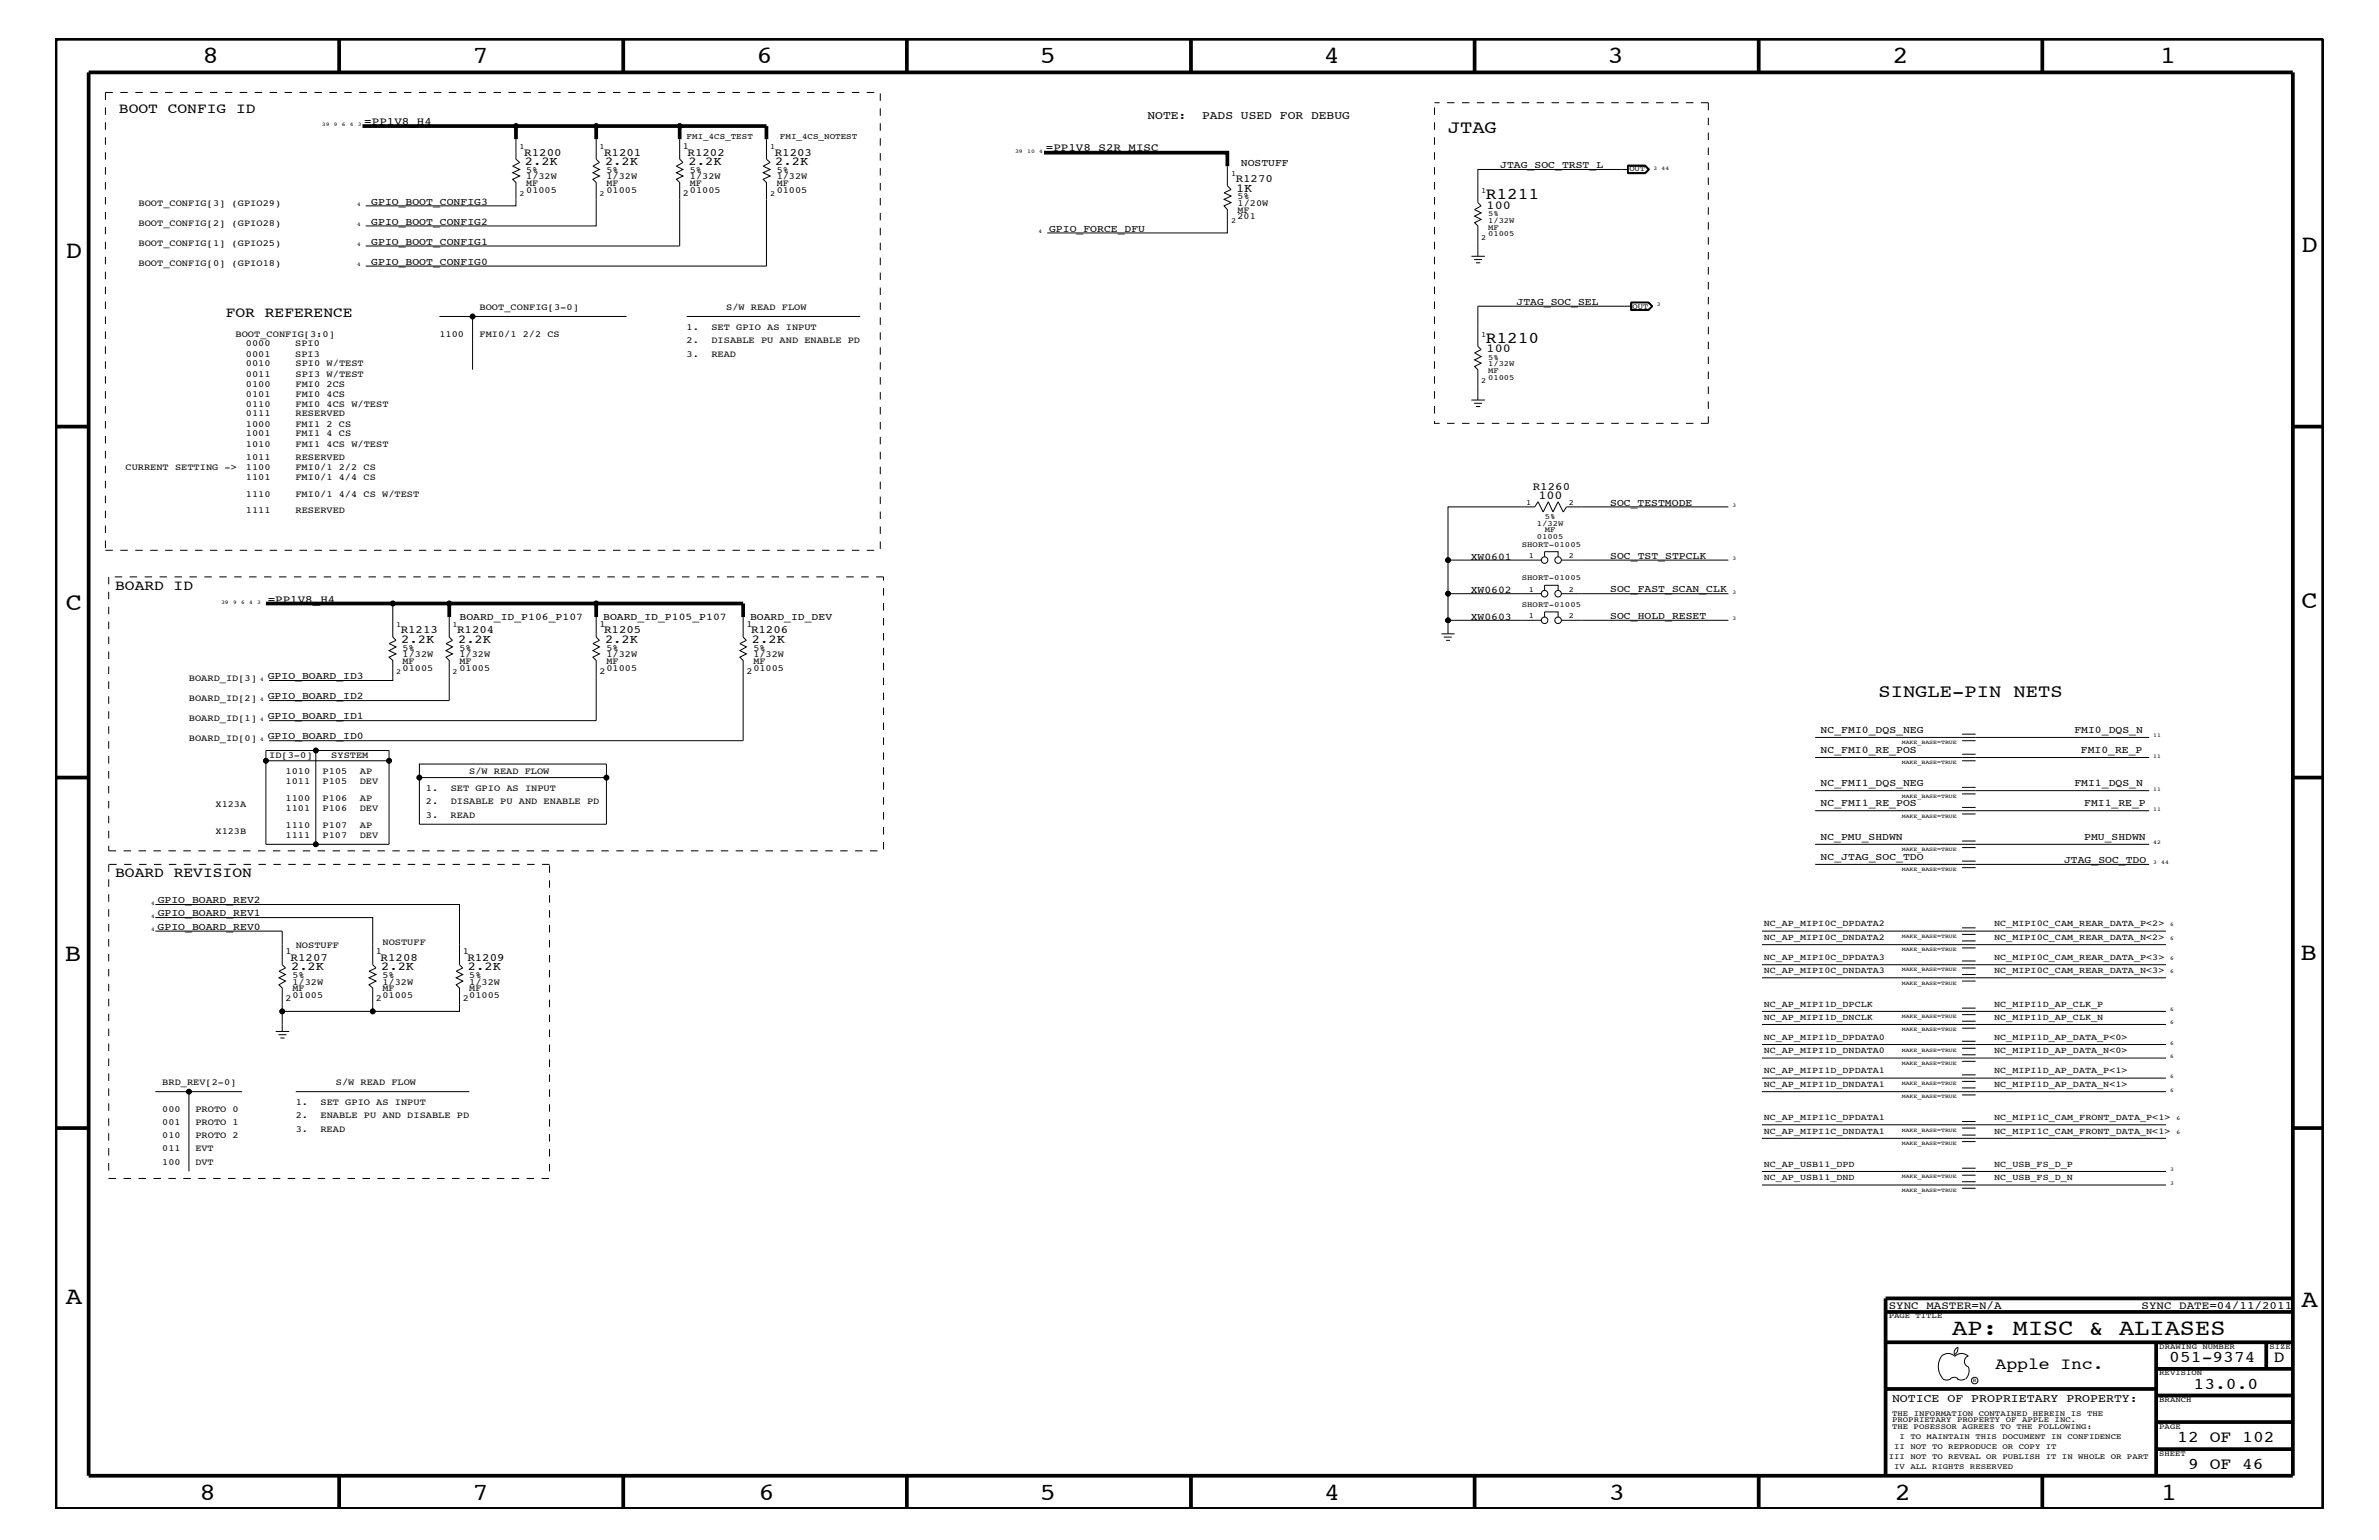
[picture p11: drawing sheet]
<svg xmlns="http://www.w3.org/2000/svg" width="432mm" height="279mm" viewBox="0 0 432 279" stroke-linecap="round" stroke-linejoin="round" font-family="sans-serif">
<defs><g id="words">
<g font-size="4.5">
<text x="36.7" y="11.5">8</text>
<text x="85.8" y="11.5">7</text>
<text x="137.3" y="11.5">6</text>
<text x="188.7" y="11.5">5</text>
<text x="240.3" y="11.5">4</text>
<text x="291.8" y="11.5">3</text>
<text x="343.5" y="11.5">2</text>
<text x="392" y="11.5">1</text>
<text x="11.9" y="46.8">D</text>
<text x="417.7" y="45.7">D</text>
<text x="11.9" y="110.6">C</text>
<text x="417.7" y="110.3">C</text>
<text x="11.8" y="174.3">B</text>
<text x="417.6" y="174.2">B</text>
<text x="11.9" y="236.7">A</text>
<text x="417.7" y="237.1">A</text>
<text x="36.2" y="272.1">8</text>
<text x="85.8" y="272.1">7</text>
<text x="137.7" y="272.1">6</text>
<text x="188.7" y="272.1">5</text>
<text x="240.4" y="272.1">4</text>
<text x="292" y="272.1">3</text>
<text x="343.9" y="272.1">2</text>
<text x="392.2" y="272.1">1</text>
</g>
<text font-size="4.1" x="354.3" y="242.3">AP: MISC &amp; ALIASES</text>
<g font-size="3.3">
<text x="262.8" y="24.1">JTAG</text>
<text x="341" y="126.5">SINGLE-PIN NETS</text>
</g>
<g font-size="3">
<text x="269.7" y="36.1">R1211</text>
<text x="269.7" y="62.2">R1210</text>
<text x="362.2" y="248.4">Apple Inc.</text>
<text x="393.7" y="247.1">051-9374</text>
<text x="398.1" y="252">13.0.0</text>
<text x="412.7" y="247.1">D</text>
<text x="395.2" y="261.6">12 OF 102</text>
<text x="397.2" y="266.6">9 OF 46</text>
</g>
<g font-size="2.6">
<text x="21.6" y="20.4">BOOT CONFIG ID</text>
<text x="41" y="57.4">FOR REFERENCE</text>
<text x="20.9" y="107.1">BOARD ID</text>
<text x="20.9" y="159.2">BOARD REVISION</text>
</g>
<g font-size="2.2">
<text x="95.2" y="30">2.2K</text>
<text x="109.8" y="30">2.2K</text>
<text x="125" y="30">2.2K</text>
<text x="140.7" y="30">2.2K</text>
<text x="224.4" y="34.8">1K</text>
<text x="269.8" y="37.9">100</text>
<text x="269.8" y="64">100</text>
<text x="279.2" y="90.6">100</text>
<text x="72.8" y="116.7">2.2K</text>
<text x="83.1" y="116.7">2.2K</text>
<text x="109.8" y="116.7">2.2K</text>
<text x="136.5" y="116.7">2.2K</text>
<text x="52.8" y="176.1">2.2K</text>
<text x="69.2" y="176.1">2.2K</text>
<text x="84.9" y="176.1">2.2K</text>
</g>
<g font-size="2.1">
<text x="208.3" y="21.6">NOTE:</text>
<text x="218.2" y="21.6">PADS USED FOR DEBUG</text>
<text x="343.4" y="254.4">NOTICE OF PROPRIETARY PROPERTY:</text>
</g>
<g font-size="2">
<text x="66.1" y="22.6">=PP1V8_H4</text>
<text x="95.2" y="28.2">R1200</text>
<text x="109.6" y="28.2">R1201</text>
<text x="124.8" y="28.2">R1202</text>
<text x="140.6" y="28.2">R1203</text>
<text x="189.8" y="27.5">=PP1V8_S2R_MISC</text>
<text x="224.3" y="33">R1270</text>
<text x="278.2" y="88.9">R1260</text>
<text x="48.6" y="109.3">=PP1V8_H4</text>
<text x="72.7" y="114.8">R1213</text>
<text x="83" y="114.8">R1204</text>
<text x="109.6" y="114.8">R1205</text>
<text x="136.3" y="114.8">R1206</text>
<text x="52.7" y="174.3">R1207</text>
<text x="69.1" y="174.3">R1208</text>
<text x="84.8" y="174.3">R1209</text>
<text x="342.8" y="237.4">SYNC_MASTER=N/A</text>
<text x="388.7" y="237.4">SYNC_DATE=04/11/2011</text>
</g>
<g font-size="1.9">
<text x="225.2" y="30.2">NOSTUFF</text>
<text x="272.3" y="30.5">JTAG_SOC_TRST_L</text>
<text x="67.4" y="37.2">GPIO_BOOT_CONFIG3</text>
<text x="67.4" y="40.8">GPIO_BOOT_CONFIG2</text>
<text x="67.4" y="44.4">GPIO_BOOT_CONFIG1</text>
<text x="190.4" y="42">GPIO_FORCE_DFU</text>
<text x="67.4" y="48">GPIO_BOOT_CONFIG0</text>
<text x="275.3" y="55.3">JTAG_SOC_SEL</text>
<text x="292.3" y="91.7">SOC_TESTMODE</text>
<text x="267" y="101.5">XW0601</text>
<text x="292.3" y="101.4">SOC_TST_STPCLK</text>
<text x="267" y="107.6">XW0602</text>
<text x="292.3" y="107.5">SOC_FAST_SCAN_CLK</text>
<text x="83.4" y="112.6">BOARD_ID_P106_P107</text>
<text x="109.5" y="112.6">BOARD_ID_P105_P107</text>
<text x="136.1" y="112.6">BOARD_ID_DEV</text>
<text x="267" y="112.5">XW0603</text>
<text x="292.3" y="112.3">SOC_HOLD_RESET</text>
<text x="48.6" y="123.2">GPIO_BOARD_ID3</text>
<text x="48.6" y="126.9">GPIO_BOARD_ID2</text>
<text x="48.6" y="130.5">GPIO_BOARD_ID1</text>
<text x="48.6" y="134.1">GPIO_BOARD_ID0</text>
<text x="330.5" y="133">NC_FMI0_DQS_NEG</text>
<text x="330.5" y="136.6">NC_FMI0_RE_POS</text>
<text x="376.5" y="133">FMI0_DQS_N</text>
<text x="377.7" y="136.6">FMI0_RE_P</text>
<text x="330.5" y="142.6">NC_FMI1_DQS_NEG</text>
<text x="376.5" y="142.6">FMI1_DQS_N</text>
<text x="330.5" y="146.2">NC_FMI1_RE_POS</text>
<text x="378.3" y="146.2">FMI1_RE_P</text>
<text x="330.5" y="152.3">NC_PMU_SHDWN</text>
<text x="330.5" y="156">NC_JTAG_SOC_TDO</text>
<text x="378.3" y="152.3">PMU_SHDWN</text>
<text x="374.7" y="156.6">JTAG_SOC_TDO</text>
<text x="28.6" y="163.9">GPIO_BOARD_REV2</text>
<text x="28.6" y="166.2">GPIO_BOARD_REV1</text>
<text x="28.6" y="168.7">GPIO_BOARD_REV0</text>
</g>
<g font-size="1.7">
<text x="124" y="27.1">1</text>
<text x="95.5" y="31.4">5%</text>
<text x="95.5" y="32.5">1/32W</text>
<text x="95.5" y="35">01005</text>
<text x="95.5" y="33.7">MF</text>
<text x="110.1" y="33.7">MF</text>
<text x="110.1" y="31.4">5%</text>
<text x="110.1" y="32.5">1/32W</text>
<text x="110.1" y="35">01005</text>
<text x="124" y="35.6">2</text>
<text x="125.2" y="31.4">5%</text>
<text x="125.2" y="33.7">MF</text>
<text x="125.2" y="32.5">1/32W</text>
<text x="125.2" y="35">01005</text>
<text x="141" y="31.4">5%</text>
<text x="141" y="33.7">MF</text>
<text x="141" y="35">01005</text>
<text x="141" y="32.5">1/32W</text>
<text x="25.1" y="41">BOOT_CONFIG[2] (GPIO28)</text>
<text x="25.1" y="37.4">BOOT_CONFIG[3] (GPIO29)</text>
<text x="224.6" y="36.2">5%</text>
<text x="224.6" y="38.6">MF</text>
<text x="224.6" y="39.8">201</text>
<text x="224.6" y="37.4">1/20W</text>
<text x="25.1" y="44.6">BOOT_CONFIG[1] (GPIO25)</text>
<text x="25.1" y="48.3">BOOT_CONFIG[0] (GPIO18)</text>
<text x="87" y="56.2">BOOT_CONFIG[3-0]</text>
<text x="124.6" y="59.8">1.</text>
<text x="129.1" y="59.8">SET GPIO AS INPUT</text>
<text x="131.8" y="56.2">S/W READ FLOW</text>
<text x="42.8" y="61.1">BOOT_CONFIG[3:0]</text>
<text x="44.6" y="64.7">0001</text>
<text x="44.6" y="62.9">0000</text>
<text x="53.6" y="64.7">SPI3</text>
<text x="53.6" y="62.9">SPI0</text>
<text x="79.8" y="61.1">1100</text>
<text x="87" y="61.1">FMI0/1 2/2 CS</text>
<text x="124.6" y="62.3">2.</text>
<text x="124.6" y="64.7">3.</text>
<text x="129.1" y="64.7">READ</text>
<text x="129.1" y="62.3">DISABLE PU AND ENABLE PD</text>
<text x="44.6" y="66.5">0010</text>
<text x="44.6" y="68.4">0011</text>
<text x="44.6" y="72">0101</text>
<text x="44.6" y="70.1">0100</text>
<text x="53.6" y="72">FMI0 4CS</text>
<text x="53.6" y="70.1">FMI0 2CS</text>
<text x="53.6" y="66.5">SPI0 W/TEST</text>
<text x="53.6" y="68.4">SPI3 W/TEST</text>
<text x="44.6" y="73.8">0110</text>
<text x="44.6" y="77.4">1000</text>
<text x="44.6" y="75.6">0111</text>
<text x="53.6" y="77.4">FMI1 2 CS</text>
<text x="53.6" y="73.8">FMI0 4CS W/TEST</text>
<text x="53.6" y="75.6">RESERVED</text>
<text x="44.6" y="81.1">1010</text>
<text x="44.6" y="79.2">1001</text>
<text x="44.6" y="83.5">1011</text>
<text x="53.6" y="79.2">FMI1 4 CS</text>
<text x="53.6" y="81.1">FMI1 4CS W/TEST</text>
<text x="53.6" y="83.5">RESERVED</text>
<text x="22.8" y="85.3">CURRENT SETTING -&gt;</text>
<text x="44.6" y="87.1">1101</text>
<text x="44.6" y="85.3">1100</text>
<text x="53.6" y="87.1">FMI0/1 4/4 CS</text>
<text x="53.6" y="85.3">FMI0/1 2/2 CS</text>
<text x="44.6" y="93.2">1111</text>
<text x="44.6" y="90.1">1110</text>
<text x="53.6" y="90.1">FMI0/1 4/4 CS W/TEST</text>
<text x="53.6" y="93.2">RESERVED</text>
<text x="108.8" y="113.7">1</text>
<text x="135.5" y="113.7">1</text>
<text x="73.1" y="119.2">1/32W</text>
<text x="73.1" y="118.1">5%</text>
<text x="83.4" y="118.1">5%</text>
<text x="83.4" y="119.2">1/32W</text>
<text x="110.1" y="118.1">5%</text>
<text x="110.1" y="119.2">1/32W</text>
<text x="136.7" y="119.2">1/32W</text>
<text x="136.7" y="118.1">5%</text>
<text x="34.3" y="123.5">BOARD_ID[3]</text>
<text x="73.1" y="121.7">01005</text>
<text x="73.1" y="120.4">MF</text>
<text x="83.4" y="121.7">01005</text>
<text x="83.4" y="120.4">MF</text>
<text x="108.8" y="122.3">2</text>
<text x="110.1" y="120.4">MF</text>
<text x="110.1" y="121.7">01005</text>
<text x="135.5" y="122.3">2</text>
<text x="136.7" y="121.7">01005</text>
<text x="136.7" y="120.4">MF</text>
<text x="34.3" y="130.8">BOARD_ID[1]</text>
<text x="34.3" y="127.1">BOARD_ID[2]</text>
<text x="34.3" y="134.4">BOARD_ID[0]</text>
<text x="48.9" y="137.4">ID[3-0]</text>
<text x="60.1" y="137.4">SYSTEM</text>
<text x="51.8" y="140.4">1010</text>
<text x="51.8" y="142.3">1011</text>
<text x="58.6" y="142.3">P105</text>
<text x="58.6" y="140.4">P105</text>
<text x="65.3" y="142.3">DEV</text>
<text x="65.3" y="140.4">AP</text>
<text x="77.3" y="143.5">1.</text>
<text x="81.8" y="143.5">SET GPIO AS INPUT</text>
<text x="85.2" y="140.4">S/W READ FLOW</text>
<text x="39.1" y="146.5">X123A</text>
<text x="51.8" y="145.3">1100</text>
<text x="51.8" y="147.1">1101</text>
<text x="58.6" y="147.1">P106</text>
<text x="58.6" y="145.3">P106</text>
<text x="65.3" y="147.1">DEV</text>
<text x="65.3" y="145.3">AP</text>
<text x="77.3" y="145.9">2.</text>
<text x="77.3" y="148.4">3.</text>
<text x="81.8" y="148.4">READ</text>
<text x="81.8" y="145.9">DISABLE PU AND ENABLE PD</text>
<text x="39.1" y="151.3">X123B</text>
<text x="51.8" y="150.1">1110</text>
<text x="51.8" y="152">1111</text>
<text x="58.6" y="152">P107</text>
<text x="58.6" y="150.1">P107</text>
<text x="65.3" y="152">DEV</text>
<text x="65.3" y="150.1">AP</text>
<text x="51.8" y="173.2">1</text>
<text x="53.7" y="172">NOSTUFF</text>
<text x="68.2" y="173.2">1</text>
<text x="69.4" y="171.4">NOSTUFF</text>
<text x="84" y="173.2">1</text>
<text x="53.1" y="177.4">5%</text>
<text x="53.1" y="179.9">MF</text>
<text x="53.1" y="178.7">1/32W</text>
<text x="69.4" y="179.9">MF</text>
<text x="69.4" y="177.4">5%</text>
<text x="69.4" y="178.7">1/32W</text>
<text x="85.2" y="178.7">1/32W</text>
<text x="85.2" y="177.4">5%</text>
<text x="85.2" y="179.9">MF</text>
<text x="51.8" y="181.6">2</text>
<text x="53.1" y="181">01005</text>
<text x="68.2" y="181.6">2</text>
<text x="69.4" y="181">01005</text>
<text x="84" y="181.6">2</text>
<text x="85.2" y="181">01005</text>
<text x="29.5" y="196.8">BRD_REV[2-0]</text>
<text x="61" y="196.8">S/W READ FLOW</text>
<text x="29.5" y="201.7">000</text>
<text x="35.5" y="201.7">PROTO 0</text>
<text x="53.7" y="200.4">1.</text>
<text x="53.7" y="202.9">2.</text>
<text x="58.2" y="200.4">SET GPIO AS INPUT</text>
<text x="58.2" y="202.9">ENABLE PU AND DISABLE PD</text>
<text x="29.5" y="206.5">010</text>
<text x="29.5" y="208.9">011</text>
<text x="29.5" y="204.1">001</text>
<text x="35.5" y="208.9">EVT</text>
<text x="35.5" y="206.5">PROTO 2</text>
<text x="35.5" y="204.1">PROTO 1</text>
<text x="53.7" y="205.3">3.</text>
<text x="58.2" y="205.3">READ</text>
<text x="29.5" y="211.4">100</text>
<text x="35.5" y="211.4">DVT</text>
</g>
<g font-size="1.6">
<text x="320.1" y="170.5">NC_AP_MIPI0C_DNDATA2</text>
<text x="320.1" y="168.1">NC_AP_MIPI0C_DPDATA2</text>
<text x="361.9" y="170.5">NC_MIPI0C_CAM_REAR_DATA_N&lt;2&gt;</text>
<text x="361.9" y="168.1">NC_MIPI0C_CAM_REAR_DATA_P&lt;2&gt;</text>
<text x="320.1" y="176.6">NC_AP_MIPI0C_DNDATA3</text>
<text x="320.1" y="174.2">NC_AP_MIPI0C_DPDATA3</text>
<text x="361.9" y="176.6">NC_MIPI0C_CAM_REAR_DATA_N&lt;3&gt;</text>
<text x="361.9" y="174.2">NC_MIPI0C_CAM_REAR_DATA_P&lt;3&gt;</text>
<text x="320.1" y="182.7">NC_AP_MIPI1D_DPCLK</text>
<text x="320.1" y="185">NC_AP_MIPI1D_DNCLK</text>
<text x="361.9" y="182.7">NC_MIPI1D_AP_CLK_P</text>
<text x="361.9" y="185">NC_MIPI1D_AP_CLK_N</text>
<text x="320.1" y="188.7">NC_AP_MIPI1D_DPDATA0</text>
<text x="320.1" y="191.1">NC_AP_MIPI1D_DNDATA0</text>
<text x="361.9" y="188.7">NC_MIPI1D_AP_DATA_P&lt;0&gt;</text>
<text x="361.9" y="191.1">NC_MIPI1D_AP_DATA_N&lt;0&gt;</text>
<text x="320.1" y="197.2">NC_AP_MIPI1D_DNDATA1</text>
<text x="320.1" y="194.8">NC_AP_MIPI1D_DPDATA1</text>
<text x="361.9" y="197.2">NC_MIPI1D_AP_DATA_N&lt;1&gt;</text>
<text x="361.9" y="194.8">NC_MIPI1D_AP_DATA_P&lt;1&gt;</text>
<text x="320.1" y="203.2">NC_AP_MIPI1C_DPDATA1</text>
<text x="362" y="203.2">NC_MIPI1C_CAM_FRONT_DATA_P&lt;1&gt;</text>
<text x="320.1" y="205.7">NC_AP_MIPI1C_DNDATA1</text>
<text x="362" y="205.7">NC_MIPI1C_CAM_FRONT_DATA_N&lt;1&gt;</text>
<text x="320.1" y="211.7">NC_AP_USB11_DPD</text>
<text x="320.1" y="214.2">NC_AP_USB11_DND</text>
<text x="361.9" y="211.7">NC_USB_FS_D_P</text>
<text x="361.9" y="214.2">NC_USB_FS_D_N</text>
</g>
<g font-size="1.5">
<text x="124.6" y="25.3">FMI_4CS_TEST</text>
<text x="141.6" y="25.3">FMI_4CS_NOTEST</text>
</g>
<g font-size="1.4">
<text x="94.3" y="27.1">1</text>
<text x="108.8" y="27.1">1</text>
<text x="139.8" y="27.1">1</text>
<text x="94.3" y="35.6">2</text>
<text x="108.8" y="35.6">2</text>
<text x="139.8" y="35.6">2</text>
<text x="223.4" y="31.9">1</text>
<text x="268.8" y="35">1</text>
<text x="295.7" y="31.1">OUT</text>
<text x="223.4" y="40.4">2</text>
<text x="270.1" y="40.4">1/32W</text>
<text x="270.1" y="41.7">MF</text>
<text x="270.1" y="39.2">5%</text>
<text x="268.8" y="43.5">2</text>
<text x="270.1" y="42.9">01005</text>
<text x="296.3" y="56">OUT</text>
<text x="268.8" y="61.1">1</text>
<text x="270.1" y="65.3">5%</text>
<text x="268.8" y="69.5">2</text>
<text x="270.1" y="68.9">01005</text>
<text x="270.1" y="66.5">1/32W</text>
<text x="270.1" y="67.7">MF</text>
<text x="277" y="91.6">1</text>
<text x="278.9" y="95.4">1/32W</text>
<text x="280.4" y="94.2">5%</text>
<text x="284.7" y="91.6">2</text>
<text x="276.2" y="99.3">SHORT-01005</text>
<text x="277.5" y="101.3">1</text>
<text x="278.9" y="97.7">01005</text>
<text x="280.4" y="96.5">MF</text>
<text x="284.8" y="101.3">2</text>
<text x="276.2" y="105.3">SHORT-01005</text>
<text x="277.5" y="107.4">1</text>
<text x="284.8" y="107.4">2</text>
<text x="71.9" y="113.7">1</text>
<text x="82.1" y="113.7">1</text>
<text x="276.2" y="110.2">SHORT-01005</text>
<text x="277.5" y="112.2">1</text>
<text x="284.8" y="112.2">2</text>
<text x="71.9" y="122.3">2</text>
<text x="82.1" y="122.3">2</text>
<text x="342.8" y="239.2">PAGE TITLE</text>
<text x="391.9" y="244.7">DRAWING NUMBER</text>
<text x="411.9" y="244.7">SIZE</text>
<text x="391.9" y="249.5">REVISION</text>
<text x="343.4" y="256.8">THE INFORMATION CONTAINED HEREIN IS THE</text>
<text x="391.9" y="254.4">BRANCH</text>
<text x="343.4" y="258">PROPRIETARY PROPERTY OF APPLE INC.</text>
<text x="343.4" y="259.3">THE POSESSOR AGREES TO THE FOLLOWING:</text>
<text x="343.8" y="262.9">II NOT TO REPRODUCE OR COPY IT</text>
<text x="344.8" y="261.1">I TO MAINTAIN THIS DOCUMENT IN CONFIDENCE</text>
<text x="391.9" y="259.3">PAGE</text>
<text x="342.8" y="264.7">III NOT TO REVEAL OR PUBLISH IT IN WHOLE OR PART</text>
<text x="343.8" y="266.6">IV ALL RIGHTS RESERVED</text>
<text x="391.9" y="264.1">SHEET</text>
</g>
<g font-size="1">
<text x="58.4" y="22.9">39</text>
<text x="60.6" y="22.9">9</text>
<text x="62.1" y="22.9">6</text>
<text x="63.5" y="22.9">4</text>
<text x="64.9" y="22.9">3</text>
<text x="184.2" y="27.7">39</text>
<text x="186.4" y="27.7">10</text>
<text x="188.6" y="27.7">4</text>
<text x="300.1" y="30.8">3</text>
<text x="301.6" y="30.8">44</text>
<text x="64.9" y="37.4">4</text>
<text x="64.9" y="41">4</text>
<text x="64.9" y="44.6">4</text>
<text x="188.5" y="42.3">4</text>
<text x="64.9" y="48.3">4</text>
<text x="300.7" y="55.6">3</text>
<text x="314.4" y="92">3</text>
<text x="314.4" y="101.6">3</text>
<text x="314.4" y="107.7">3</text>
<text x="40.1" y="109.5">39</text>
<text x="42.3" y="109.5">9</text>
<text x="43.8" y="109.5">6</text>
<text x="45.2" y="109.5">4</text>
<text x="46.7" y="109.5">3</text>
<text x="314.4" y="112.6">3</text>
<text x="47.2" y="123.5">4</text>
<text x="47.2" y="127.1">4</text>
<text x="47.2" y="130.8">4</text>
<text x="47.2" y="134.4">4</text>
<text x="345.2" y="135">MAKE_BASE=TRUE</text>
<text x="390.8" y="137.4">11</text>
<text x="390.8" y="133.8">11</text>
<text x="345.2" y="138.6">MAKE_BASE=TRUE</text>
<text x="390.8" y="143.5">11</text>
<text x="345.2" y="144.7">MAKE_BASE=TRUE</text>
<text x="345.2" y="148.4">MAKE_BASE=TRUE</text>
<text x="390.8" y="147.1">11</text>
<text x="345.2" y="154.4">MAKE_BASE=TRUE</text>
<text x="390.8" y="153.2">42</text>
<text x="345.2" y="158">MAKE_BASE=TRUE</text>
<text x="390.8" y="156.8">3</text>
<text x="392.3" y="156.8">44</text>
<text x="27.4" y="164.1">4</text>
<text x="27.4" y="166.5">4</text>
<text x="27.4" y="168.9">4</text>
<text x="345.2" y="172.6">MAKE_BASE=TRUE</text>
<text x="345.2" y="170.1">MAKE_BASE=TRUE</text>
<text x="393.9" y="170.5">6</text>
<text x="393.9" y="168.1">6</text>
<text x="345.2" y="178.7">MAKE_BASE=TRUE</text>
<text x="345.2" y="176.2">MAKE_BASE=TRUE</text>
<text x="393.9" y="176.6">6</text>
<text x="393.9" y="174.2">6</text>
<text x="345.2" y="184.7">MAKE_BASE=TRUE</text>
<text x="393.9" y="183.5">6</text>
<text x="393.9" y="185.9">6</text>
<text x="345.2" y="187.1">MAKE_BASE=TRUE</text>
<text x="345.2" y="190.8">MAKE_BASE=TRUE</text>
<text x="393.9" y="189.5">6</text>
<text x="393.9" y="192">6</text>
<text x="345.2" y="193.2">MAKE_BASE=TRUE</text>
<text x="345.2" y="196.8">MAKE_BASE=TRUE</text>
<text x="393.9" y="195.6">6</text>
<text x="345.2" y="199.2">MAKE_BASE=TRUE</text>
<text x="393.9" y="198.1">6</text>
<text x="395.1" y="203.2">6</text>
<text x="345.2" y="205.3">MAKE_BASE=TRUE</text>
<text x="345.2" y="207.7">MAKE_BASE=TRUE</text>
<text x="395.1" y="205.7">6</text>
<text x="345.2" y="213.8">MAKE_BASE=TRUE</text>
<text x="393.9" y="212.5">3</text>
<text x="393.9" y="215">3</text>
<text x="345.2" y="216.2">MAKE_BASE=TRUE</text>
<text x="358.1" y="250.7">R</text>
</g>
</g></defs>
<g fill="none" stroke="#000" stroke-width=".18">
<path d="M93.6 25.2v3.7l.7 .6-1.2 .7 1.2 .5-1.2 .6 1.2 .6-1.2 .6 .5 .6v4.3h-27.2M108.2 25.2v3.7l.6 .6-1.2 .7 1.2 .5-1.2 .6 1.2 .6-1.2 .6 .6 .6v7.9h-41.8M123.4 25.2v3.7l.6 .6-1.2 .7 1.2 .5-1.2 .6 1.2 .6-1.2 .6 .6 .6v11.5h-57M139.1 25.2v3.7l.7 .6-1.3 .7 1.3 .5-1.3 .6 1.3 .6-1.3 .6 .6 .6v15.2h-72.7M222.8 30.2v3.5l.6 .7-1.2 .6 1.2 .6-1.2 .6 1.2 .6-1.2 .6 .6 .6v4.3h-32.7M295.4 30h3.2l.8 .7-.8 .8h-3.2zM295.5 30.1h3.1l.6 .6-.6 .6h-3.1zM295.5 30.2h3.1l.5 .5-.5 .6M295.5 30.7h-27.3v6.1l.6 .6-1.2 .6 1.2 .6-1.2 .6 1.2 .6-1.2 .6 .6 .6v5.5M298.6 30l.7 .7-.7 .7h-3.2M79.8 57.4h6v9.7M85.8 57.4h27.9"/>
<path d="M124.6 57.4h31.5M267.1 46.5h2.4M267.6 47.1h1.4M267.9 47.7h.8M296 54.9h3.2M296 54.8h3.2l.8 .8-.8 .7h-3.2zM296.1 54.9v1.3h3.1l.6-.6M296.2 55.6h-28v7.2l.6 .6-1.2 .6 1.2 .7-1.2 .6 1.2 .6-1.2 .6 .6 .6v5.5M296.2 55h2.9l.7 .6-.7 .5h-2.9zM299.2 54.9l.7 .7-.7 .7M299.2 54.9l.6 .7M267.1 72.6h2.4"/>
<path d="M267.6 73.2h1.4M267.9 73.8h.8M313.7 92h-29.4l-.6 .9-.9-1.9-.9 1.9-.9-1.9-.9 1.9-.9-1.9-.6 1h-15.8v9.6M71.3 109.5v6.1l.6 .6-1.3 .6 1.3 .6-1.3 .6 1.3 .6-1.3 .6 .7 .6v3.7h-22.4M81.5 111.9v3.7l.6 .6-1.2 .6 1.2 .6-1.2 .6 1.2 .6-1.2 .6 .6 .6v7.3h-32.6M108.2 111.9v3.7l.6 .6-1.2 .6 1.2 .6-1.2 .6 1.2 .6-1.2 .6 .6 .6v10.9h-59.3M134.9 111.9v3.7l.6 .6-1.2 .6 1.2 .6-1.2 .6 1.2 .6-1.2 .6 .6 .6v14.6h-86M261.6 115h2.4M262.1 115.6h1.4M262.5 116.2h.7M279.8 112.5h-17v2.5M279.8 107.7h-17v4.8"/>
<path d="M279.8 101.6h-17v6.1M280.3 107.1v-.9h2.5v.9M280.3 101v-.9h2.5v.9M280.3 111.9v-.9h2.5v.9M283.4 107.7h30.3M283.4 101.6h30.3M283.4 112.5h30.3M48.3 138h22.3M57.3 136.2v17h13.3v-17h-22.3v17h9M329.5 137.4h60.6M329.5 133.8h60.6M356.1 138h2.5"/>
<path d="M356.1 136.8h2.5M356.1 134.4h2.5M356.1 133.2h2.5M76.1 141.1v-2.5h34v2.5h-34v8.4h34v-8.4M329.5 153.2h60.6M329.5 143.4h60.6M329.5 147.1h60.6M329.5 156.8h60.6M356.1 153.8h2.5M356.1 152.6h2.5M356.1 144h2.5M356.1 142.9h2.5"/>
<path d="M356.1 147.7h2.5M356.1 146.5h2.5M356.1 157.4h2.5M356.1 156.2h2.5M28.2 164.1h55.2v10.9l.6 .6-1.2 .6 1.2 .6-1.2 .6 1.2 .6-1.2 .7 .6 .6v4.2h-15.7v-4.2l-.7-.6 1.2-.7-1.2-.6 1.2-.6-1.2-.6 1.2-.6-.5-.6v-8.5h-39.5M28.2 168.9h23v6.1l.6 .6-1.2 .6 1.2 .6-1.2 .6 1.2 .6-1.2 .7 .6 .6v7.8M319.8 168.9h73.3M319.8 171.4h73.3M319.8 175h73.3M319.8 177.4h73.3M356.1 169.5h2.5M356.1 168.3h2.5"/>
<path d="M356.1 172h2.5M356.1 170.7h2.5M356.1 175.6h2.5M356.1 174.4h2.5M356.1 178h2.5M356.1 176.8h2.5M28.2 198.1h15.7M34.3 198.1v14.4M50 187.1h2.5M50.5 187.7h1.5M50.9 188.3h.7M51.2 183.5h16.5"/>
<path d="M53.7 198.1h31.5M319.8 183.5h73.3M319.8 185.9h73.3M319.8 189.5h73.3M319.8 192h73.3M319.8 195.6h73.3M319.8 198.1h73.3M356.1 184.1h2.5M356.1 182.9h2.5M356.1 186.5h2.5M356.1 185.3h2.5M356.1 190.2h2.5"/>
<path d="M356.1 188.9h2.5M356.1 192.6h2.5M356.1 191.4h2.5M356.1 196.2h2.5M356.1 195h2.5M356.1 198.7h2.5M356.1 197.4h2.5M319.8 212.5h73.3M319.8 215h73.3M319.8 204.1h73.3M319.8 206.5h73.3M356.1 213.2h2.5"/>
<path d="M356.1 211.9h2.5M356.1 215.6h2.5M356.1 214.4h2.5M356.1 204.7h2.5M356.1 203.5h2.5M356.1 207.1h2.5M356.1 205.9h2.5M352.4 246.1a1.69 1.69 0 0 1 2.4 0M352.4 246a3.3 3.3 0 0 0 .3 4.1M352.6 250.2l.7 .2 .7-.2M354 250.2l.7-.3 .7 .3M354.8 246.1a1.69 1.69 0 0 1 2.5 0"/>
<path d="M355.3 250.2l.7 .2 .7-.2M355.3 244.4l.1 .3a1.18 1.18 0 0 1-.6 1M355.4 244.4a.99 .99 0 0 0-.6 1.4M357.2 246a1.04 1.04 0 0 0-.6 1 1.04 1.04 0 0 0 .6 1M357.3 248l.1 .7a2.11 2.11 0 0 1-.6 1.5"/>
<circle cx="93.6" cy="22.9" r=".42"/>
<circle cx="108.2" cy="22.9" r=".42"/>
<circle cx="123.4" cy="22.9" r=".42"/>
<circle cx="85.8" cy="57.4" r=".42"/>
<circle cx="71.3" cy="109.5" r=".42"/>
<circle cx="81.5" cy="109.5" r=".42"/>
<circle cx="108.2" cy="109.5" r=".42"/>
<circle cx="262.8" cy="107.7" r=".42"/>
<circle cx="262.8" cy="112.5" r=".42"/>
<circle cx="262.8" cy="101.6" r=".42"/>
<circle cx="280.3" cy="107.7" r=".59"/>
<circle cx="280.3" cy="101.6" r=".59"/>
<circle cx="280.3" cy="112.5" r=".59"/>
<circle cx="282.8" cy="107.7" r=".59"/>
<circle cx="282.8" cy="112.5" r=".59"/>
<circle cx="282.8" cy="101.6" r=".59"/>
<circle cx="48.3" cy="138" r=".42"/>
<circle cx="57.3" cy="136.2" r=".42"/>
<circle cx="70.6" cy="138" r=".42"/>
<circle cx="57.3" cy="153.2" r=".42"/>
<circle cx="76.1" cy="141.1" r=".42"/>
<circle cx="110.1" cy="141.1" r=".42"/>
<circle cx="34.3" cy="198.1" r=".42"/>
<circle cx="51.2" cy="183.5" r=".42"/>
<circle cx="67.7" cy="183.5" r=".42"/>
<circle cx="358.4" cy="250.5" r=".59"/>
</g>
<g fill="none" stroke="#000" stroke-width=".68" stroke-linecap="butt">
<path d="M10.1 7h411.6v266.8h-411.6zM16.1 13.1h400.1v254.6h-400.1zM61.6 7v6.1M113.1 7v6.1M164.6 7v6.1M216.2 7v6.1M267.6 7v6.1M319.2 7v6.1M370.7 7v6.1M65.8 22.9h27.8M108.2 22.9h-14.6v2.3M123.4 22.9v2.3"/>
<path d="M123.4 22.9h-15.2v2.3M123.4 22.9h15.7v2.3M189.5 27.7h33.3v2.5M10.1 77.4h6M416.2 77.4h5.5M48.3 109.5h33.2v2.4M81.5 109.5h53.4v2.4M108.2 109.5v2.4M10.1 141.1h6M416.2 141.1h5.5M10.1 204.7h6M416.2 204.7h5.5"/>
<path d="M342.2 238h74M416.2 235.6h-74v32.1M342.2 252h49.2M342.2 243.5h74M391.4 248.4h24.8M391.4 243.5v24.2M391.4 258h24.8M391.4 253.2h24.8M411.3 243.5v4.9M61.6 267.7v6.1M113.1 267.7v6.1M164.6 267.7v6.1"/>
<path d="M216.2 268v5.8M267.6 267.7v6.1M319.2 267.7v6.1M370.7 267.7v6.1M391.4 262.9h24.8"/>
</g>
<path d="M19.1 16.8v83M19.1 16.8h140.7M310.1 18.6v58.2M310.1 18.6h-49.7M310.1 76.8h-49.7v-58.2M19.1 99.8h140.7v-83M19.7 104.7v49.7M160.4 104.7h-140.7M19.7 156.8v57M19.7 154.4h140.7v-49.7M99.7 156.8h-80M19.7 213.8h80v-57" fill="none" stroke="#000" stroke-width=".18" stroke-dasharray="1.4 1.4" stroke-linecap="butt"/>
<g fill="#000">
<circle cx="93.6" cy="22.9" r=".42"/>
<circle cx="108.2" cy="22.9" r=".42"/>
<circle cx="123.4" cy="22.9" r=".42"/>
<circle cx="85.8" cy="57.4" r=".42"/>
<circle cx="71.3" cy="109.5" r=".42"/>
<circle cx="81.5" cy="109.5" r=".42"/>
<circle cx="108.2" cy="109.5" r=".42"/>
<circle cx="262.8" cy="107.7" r=".42"/>
<circle cx="262.8" cy="101.6" r=".42"/>
<circle cx="262.8" cy="112.6" r=".42"/>
<circle cx="48.3" cy="138" r=".42"/>
<circle cx="57.3" cy="136.2" r=".42"/>
<circle cx="70.6" cy="138" r=".42"/>
<circle cx="57.3" cy="153.2" r=".42"/>
<circle cx="76.1" cy="141.1" r=".42"/>
<circle cx="110.1" cy="141.1" r=".42"/>
<circle cx="34.3" cy="198.1" r=".42"/>
<circle cx="51.2" cy="183.5" r=".42"/>
<circle cx="67.6" cy="183.5" r=".42"/>
</g>
<use href="#words"/>
</svg>
